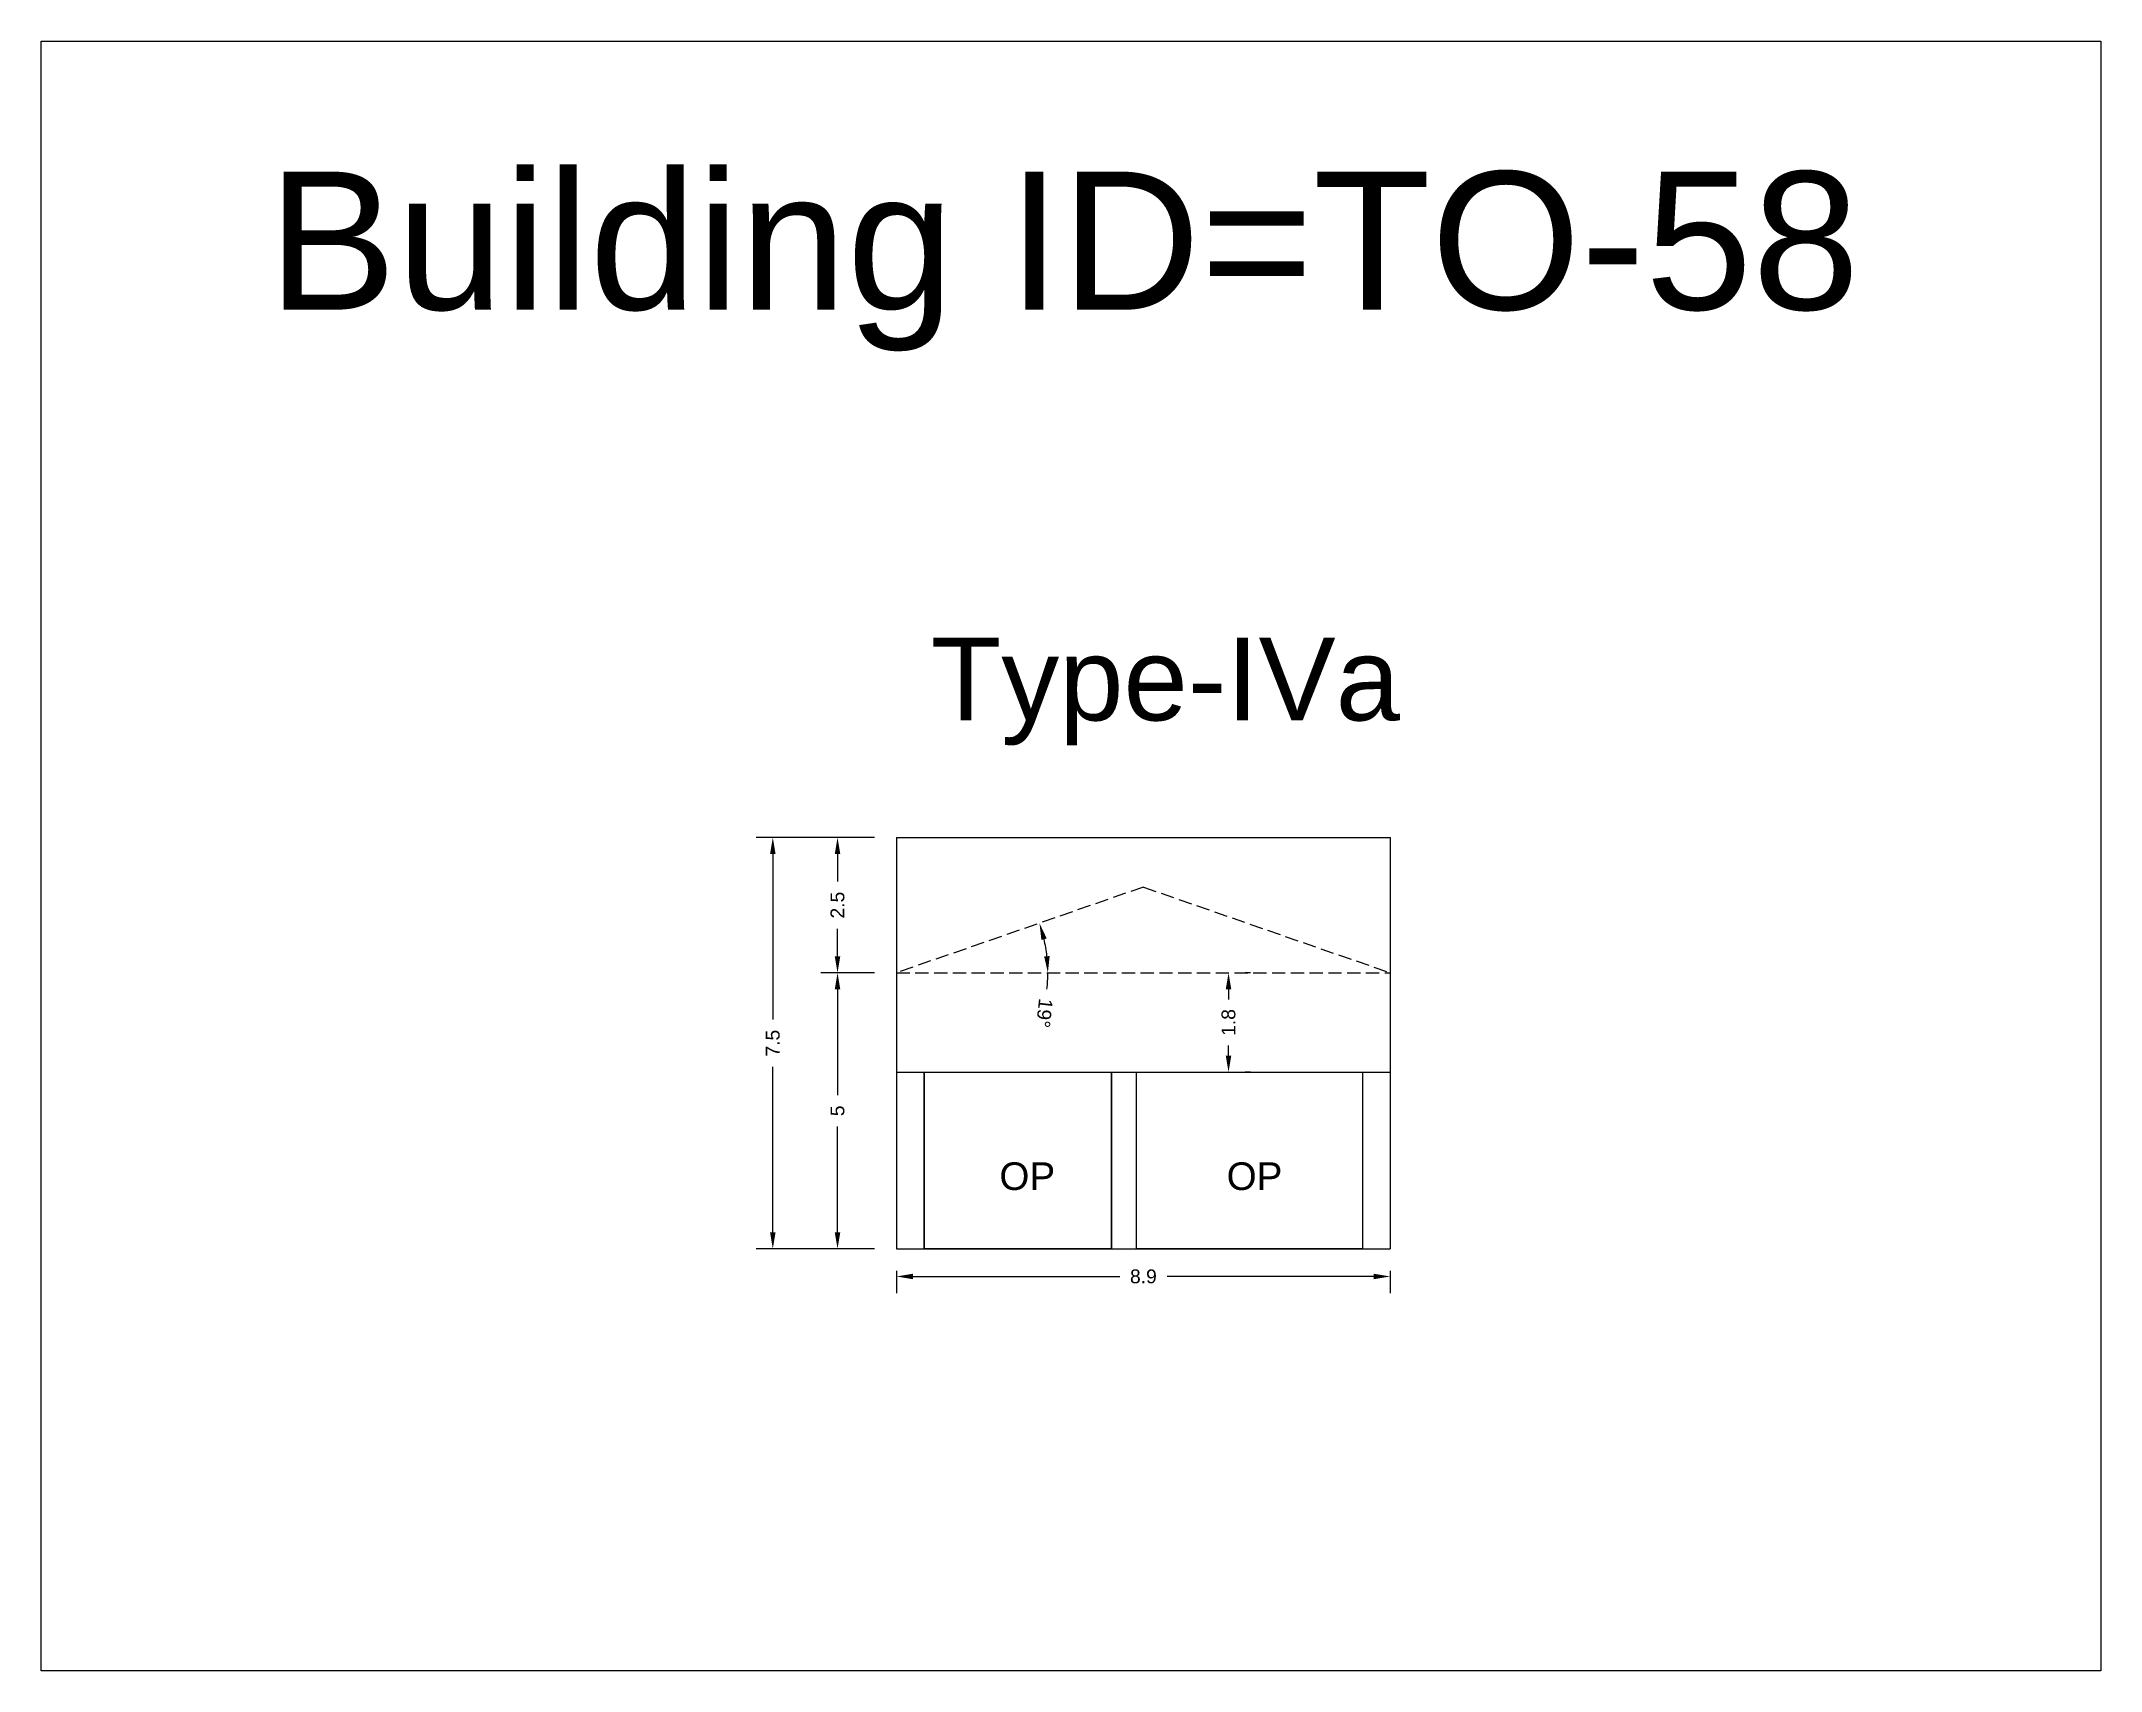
# Model space of a CAD drawing. Header units: metres. Extents: x 3416649 to 3417130, y -6713042 to -6712690.
# Drawn here: x 3416965.47 to 3417002.77, y -6712954.68 to -6712925.17 of the extents above; entities that cross this region are included whole.
import ezdxf

# ---------------------------------------------------------------- set-up
doc = ezdxf.new("R2010")
doc.units = ezdxf.units.M
doc.linetypes.add('ACAD_ISO02W100', pattern=[15, 12, -3])
doc.layers.add('Dotted', color=7, linetype='ACAD_ISO02W100', plot=False)
doc.styles.get("Standard").update_dxf_attribs({"font": 'arial.ttf'})
doc.dimstyles.new('ISO-25', dxfattribs={"dimtxt": 0.25, "dimasz": 0.3, "dimexe": 0.3, "dimexo": 0.4, "dimgap": 0.2, "dimtad": 0, "dimdec": 1, "dimdsep": 46, "dimtxsty": 'Standard', "dimcen": 2.5, "dimadec": 0, "dimazin": 0, "dimtfac": 1, "dimtdec": 1, "dimtmove": 0, "dimatfit": 3, "dimfxl": 1, "dimarcsym": 0})

# ---------------------------------------------------------------- blocks, each defined once
blk = doc.blocks.new('*D463')
at = {"color": 0, "lineweight": -2, "transparency": 16777216}
for p, q in [((3416980.564, -6712942.037), (3416979.595, -6712942.037)), ((3416979.895, -6712942.337), (3416979.895, -6712944.255)), ((3416979.895, -6712946.737), (3416979.895, -6712944.82)), ((3416980.564, -6712947.037), (3416979.595, -6712947.037))]:
    blk.add_line(p, q, dxfattribs=at)
at = {"color": 0, "transparency": 16777216}
for points in [[(3416979.845, -6712942.337), (3416979.945, -6712942.337), (3416979.895, -6712942.037)], [(3416979.845, -6712946.737), (3416979.945, -6712946.737), (3416979.895, -6712947.037)]]:
    blk.add_solid(points, dxfattribs=at)
at = {"layer": 'Defpoints', "color": 0, "transparency": 16777216}
for p in [(3416979.895, -6712942.037), (3416980.964, -6712942.037), (3416980.964, -6712947.037)]:
    blk.add_point(p, dxfattribs=at)
at = {"color": 0, "transparency": 16777216, "insert": (3416979.895, -6712944.537), "char_height": 0.25, "attachment_point": 5, "rotation": 90}
blk.add_mtext('5', dxfattribs=at)
blk = doc.blocks.new('*D464')
at = {"color": 0, "lineweight": -2, "transparency": 16777216}
for p, q in [((3416980.564, -6712939.587), (3416979.595, -6712939.587)), ((3416979.895, -6712939.887), (3416979.895, -6712940.382)), ((3416979.895, -6712941.737), (3416979.895, -6712941.243)), ((3416980.564, -6712942.037), (3416979.595, -6712942.037))]:
    blk.add_line(p, q, dxfattribs=at)
at = {"color": 0, "transparency": 16777216}
for points in [[(3416979.845, -6712939.887), (3416979.945, -6712939.887), (3416979.895, -6712939.587)], [(3416979.845, -6712941.737), (3416979.945, -6712941.737), (3416979.895, -6712942.037)]]:
    blk.add_solid(points, dxfattribs=at)
at = {"layer": 'Defpoints', "color": 0, "transparency": 16777216}
for p in [(3416979.895, -6712939.587), (3416980.964, -6712939.587), (3416980.964, -6712942.037)]:
    blk.add_point(p, dxfattribs=at)
at = {"color": 0, "transparency": 16777216, "insert": (3416979.895, -6712940.812), "char_height": 0.25, "attachment_point": 5, "rotation": 90}
blk.add_mtext('2.5', dxfattribs=at)
blk = doc.blocks.new('*D465')
at = {"color": 0, "lineweight": -2, "transparency": 16777216}
for start, end in [(6.277, 12.8473), (353.723, 360)]:
    blk.add_arc((3416980.964, -6712942.037), 2.74, start, end, dxfattribs=at)
at = {"color": 0, "transparency": 16777216}
for points in [[(3416983.587, -6712941.442), (3416983.683, -6712941.415), (3416983.552, -6712941.14)], [(3416983.737, -6712941.735), (3416983.637, -6712941.741), (3416983.704, -6712942.037)]]:
    blk.add_solid(points, dxfattribs=at)
at = {"layer": 'Defpoints', "color": 0, "transparency": 16777216}
for p in [(3416985.434, -6712940.487), (3416983.636, -6712941.433), (3416980.964, -6712942.037), (3416980.964, -6712942.037), (3416989.904, -6712942.037)]:
    blk.add_point(p, dxfattribs=at)
at = {"color": 0, "transparency": 16777216, "insert": (3416983.64, -6712942.768), "char_height": 0.25, "attachment_point": 5, "rotation": 263.723}
blk.add_mtext('19°', dxfattribs=at)
blk = doc.blocks.new('*D466')
at = {"color": 0, "lineweight": -2, "transparency": 16777216}
for p, q in [((3416980.964, -6712947.437), (3416980.964, -6712947.836)), ((3416989.904, -6712947.437), (3416989.904, -6712947.836)), ((3416981.264, -6712947.536), (3416985.006, -6712947.536)), ((3416989.604, -6712947.536), (3416985.862, -6712947.536))]:
    blk.add_line(p, q, dxfattribs=at)
at = {"color": 0, "transparency": 16777216}
for points in [[(3416981.264, -6712947.486), (3416981.264, -6712947.586), (3416980.964, -6712947.536)], [(3416989.604, -6712947.486), (3416989.604, -6712947.586), (3416989.904, -6712947.536)]]:
    blk.add_solid(points, dxfattribs=at)
at = {"layer": 'Defpoints', "color": 0, "transparency": 16777216}
for p in [(3416980.964, -6712947.037), (3416989.904, -6712947.037), (3416989.904, -6712947.536)]:
    blk.add_point(p, dxfattribs=at)
at = {"color": 0, "transparency": 16777216, "insert": (3416985.434, -6712947.536), "char_height": 0.25, "attachment_point": 5}
blk.add_mtext('8.9', dxfattribs=at)
blk = doc.blocks.new('*D467')
at = {"color": 0, "lineweight": -2, "transparency": 16777216}
for p, q in [((3416980.564, -6712939.587), (3416978.423, -6712939.587)), ((3416978.723, -6712939.887), (3416978.723, -6712942.885)), ((3416978.723, -6712946.737), (3416978.723, -6712943.74)), ((3416980.564, -6712947.037), (3416978.423, -6712947.037))]:
    blk.add_line(p, q, dxfattribs=at)
at = {"color": 0, "transparency": 16777216}
for points in [[(3416978.673, -6712939.887), (3416978.773, -6712939.887), (3416978.723, -6712939.587)], [(3416978.673, -6712946.737), (3416978.773, -6712946.737), (3416978.723, -6712947.037)]]:
    blk.add_solid(points, dxfattribs=at)
at = {"layer": 'Defpoints', "color": 0, "transparency": 16777216}
for p in [(3416978.723, -6712939.587), (3416980.964, -6712939.587), (3416980.964, -6712947.037)]:
    blk.add_point(p, dxfattribs=at)
at = {"color": 0, "transparency": 16777216, "insert": (3416978.723, -6712943.312), "char_height": 0.25, "attachment_point": 5, "rotation": 90}
blk.add_mtext('7.5', dxfattribs=at)
blk = doc.blocks.new('*D468')
at = {"color": 0, "lineweight": -2, "transparency": 16777216}
for p, q in [((3416987.376, -6712942.037), (3416987.276, -6712942.037)), ((3416986.976, -6712942.337), (3416986.976, -6712942.521)), ((3416986.976, -6712943.537), (3416986.976, -6712943.354)), ((3416987.376, -6712943.837), (3416987.276, -6712943.837))]:
    blk.add_line(p, q, dxfattribs=at)
at = {"color": 0, "transparency": 16777216}
for points in [[(3416986.926, -6712942.337), (3416987.026, -6712942.337), (3416986.976, -6712942.037)], [(3416986.926, -6712943.537), (3416987.026, -6712943.537), (3416986.976, -6712943.837)]]:
    blk.add_solid(points, dxfattribs=at)
at = {"layer": 'Defpoints', "color": 0, "transparency": 16777216}
for p in [(3416986.976, -6712942.037), (3416986.976, -6712942.037), (3416986.976, -6712943.837)]:
    blk.add_point(p, dxfattribs=at)
at = {"color": 0, "transparency": 16777216, "insert": (3416986.976, -6712942.937), "char_height": 0.25, "attachment_point": 5, "rotation": 90}
blk.add_mtext('1.8', dxfattribs=at)

msp = doc.modelspace()

# ---------------------------------------------------------------- linework, layer by layer
for points in [[(3416965.474, -6712925.169), (3417002.772, -6712925.169), (3417002.772, -6712954.676), (3416965.474, -6712954.676)], [(3416981.464, -6712943.837), (3416984.858, -6712943.837), (3416984.858, -6712947.037), (3416981.464, -6712947.037)], [(3416985.308, -6712943.837), (3416989.404, -6712943.837), (3416989.404, -6712947.037), (3416985.308, -6712947.037)]]:
    msp.add_lwpolyline(points, close=True)
for points in [[(3416980.964, -6712939.587), (3416989.904, -6712939.587)], [(3416980.964, -6712939.587), (3416980.964, -6712947.037)], [(3416989.904, -6712939.587), (3416989.904, -6712947.037)], [(3416980.964, -6712943.837), (3416989.904, -6712943.837)], [(3416981.464, -6712943.837), (3416981.464, -6712947.037)], [(3416984.858, -6712947.037), (3416984.858, -6712943.837)], [(3416985.308, -6712947.037), (3416985.308, -6712943.837)], [(3416989.404, -6712943.837), (3416989.404, -6712947.037)], [(3416980.964, -6712947.037), (3416989.904, -6712947.037)]]:
    msp.add_lwpolyline(points)
at = {"layer": 'Dotted', "ltscale": 0.02}
for points in [[(3416985.434, -6712940.487), (3416980.964, -6712942.037)], [(3416985.434, -6712940.487), (3416989.904, -6712942.037)], [(3416980.964, -6712942.037), (3416989.904, -6712942.037)]]:
    msp.add_lwpolyline(points, dxfattribs=at)

# ---------------------------------------------------------------- texts
for s, width, heights, insert, char_height, attachment_point in [('Building ID=TO-58', 67.86454, [0.517], (3416969.58, -6712927.53), 2.5, 1), ('Type-IVa ', 9.99112, [0.517], (3416981.581, -6712935.968), 1.5, 1), ('OP', 67.86454, [0], (3416983.836, -6712945.47), 0.5, 3), ('OP', 67.86454, [0], (3416987.951, -6712945.47), 0.5, 3)]:
    msp.add_mtext_dynamic_manual_height_columns(s, width=width, gutter_width=12.5, heights=heights, dxfattribs=dict(insert=insert, char_height=char_height, attachment_point=attachment_point))

# ---------------------------------------------------------------- dimensions: what is measured, and where the dimension line sits
for base, p1, p2, picture, middle in [((3416978.723131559, -6712939.587489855), (3416980.9638488, -6712947.037489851), (3416980.9638488, -6712939.587489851), '*D467', (3416978.723131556, -6712943.312489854)), ((3416979.894695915, -6712939.587489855), (3416980.9638488, -6712942.037489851), (3416980.9638488, -6712939.587489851), '*D464', (3416979.894695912, -6712940.812489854)), ((3416979.895, -6712942.037), (3416980.964, -6712947.037), (3416980.964, -6712942.037), '*D463', (3416979.895, -6712944.537))]:
    dim = msp.add_linear_dim(base=base, p1=p1, p2=p2, angle=90, dimstyle='ISO-25')
    dim.commit()
    dim.dimension.update_dxf_attribs({"geometry": picture, "text_midpoint": middle})
dim = msp.add_angular_dim_2l(base=(3416983.636, -6712941.433), line1=((3416980.964, -6712942.037), (3416989.904, -6712942.037)), line2=((3416985.434, -6712940.487), (3416980.964, -6712942.037)), dimstyle='ISO-25')
dim.commit()
dim.dimension.update_dxf_attribs({"geometry": '*D465', "text_midpoint": (3416983.64, -6712942.768)})
dim = msp.add_linear_dim(base=(3416986.976, -6712942.037), p1=(3416986.976, -6712943.837), p2=(3416986.976, -6712942.037), angle=90, dimstyle='ISO-25')
dim.commit()
dim.dimension.update_dxf_attribs({"geometry": '*D468', "text_midpoint": (3416986.976, -6712942.937), "dimtype": 160})
dim = msp.add_linear_dim(base=(3416989.904, -6712947.536), p1=(3416980.964, -6712947.037), p2=(3416989.904, -6712947.037), dimstyle='ISO-25')
dim.commit()
dim.dimension.update_dxf_attribs({"geometry": '*D466', "text_midpoint": (3416985.434, -6712947.536)})

doc.saveas('drawing.dxf')
